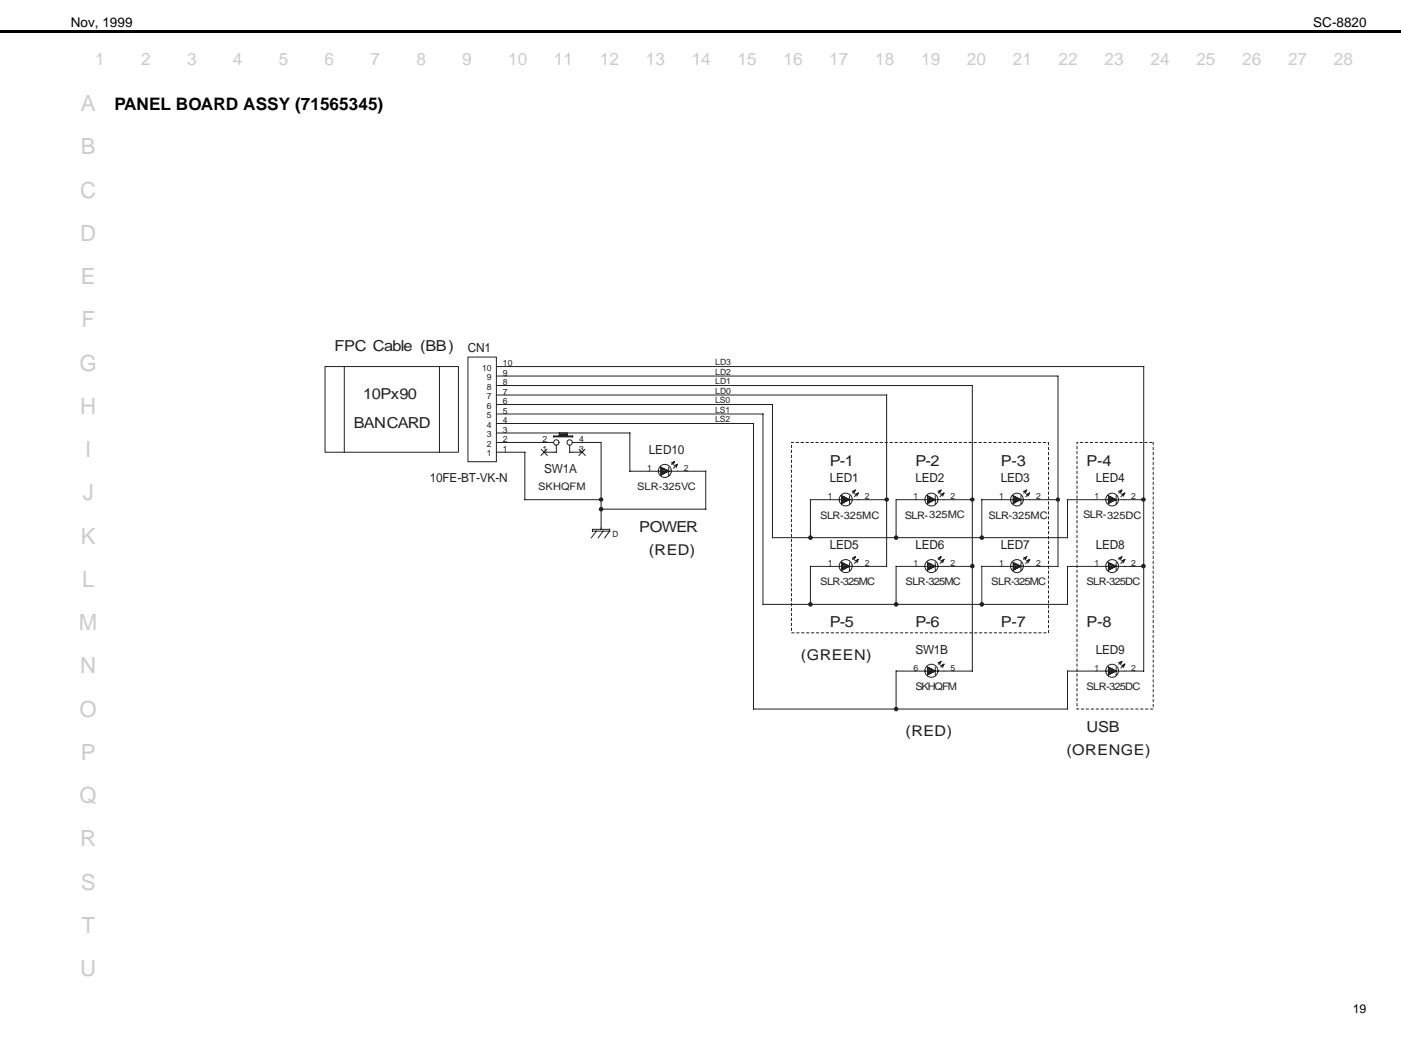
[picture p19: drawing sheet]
<svg xmlns="http://www.w3.org/2000/svg" width="400mm" height="297mm" viewBox="0 0 400 297" stroke-linecap="round" stroke-linejoin="round" font-family="sans-serif">
<defs><g id="words">
<g font-size="6.3" fill="#ccc">
<text x="23.1" y="31.8">A</text>
<text x="23.1" y="44.1">B</text>
<text x="22.9" y="56.4">C</text>
<text x="22.9" y="68.8">D</text>
<text x="23.1" y="81.1">E</text>
<text x="23.3" y="93.5">F</text>
<text x="22.7" y="105.9">G</text>
<text x="22.9" y="118.2">H</text>
<text x="24.3" y="130.5">I</text>
<text x="23.6" y="142.9">J</text>
<text x="23.1" y="155.2">K</text>
<text x="23.4" y="167.6">L</text>
<text x="22.5" y="179.9">M</text>
<text x="22.9" y="192.3">N</text>
<text x="22.7" y="204.6">O</text>
<text x="23.1" y="217">P</text>
<text x="22.7" y="229.3">Q</text>
<text x="22.9" y="241.7">R</text>
<text x="23.1" y="254">S</text>
<text x="23.3" y="266.3">T</text>
<text x="22.9" y="278.7">U</text>
</g>
<g font-size="4.9" fill="#ccc">
<text x="27.2" y="18.6">1</text>
<text x="40.3" y="18.6">2</text>
<text x="53.4" y="18.6">3</text>
<text x="66.5" y="18.6">4</text>
<text x="79.6" y="18.6">5</text>
<text x="92.7" y="18.6">6</text>
<text x="105.8" y="18.6">7</text>
<text x="118.9" y="18.6">8</text>
<text x="132" y="18.6">9</text>
<text x="145.1" y="18.6">10</text>
<text x="158.2" y="18.6">11</text>
<text x="171.3" y="18.6">12</text>
<text x="184.4" y="18.6">13</text>
<text x="197.5" y="18.6">14</text>
<text x="210.6" y="18.6">15</text>
<text x="223.7" y="18.6">16</text>
<text x="236.8" y="18.6">17</text>
<text x="249.9" y="18.6">18</text>
<text x="263" y="18.6">19</text>
<text x="276.1" y="18.6">20</text>
<text x="289.2" y="18.6">21</text>
<text x="302.3" y="18.6">22</text>
<text x="315.4" y="18.6">23</text>
<text x="328.5" y="18.6">24</text>
<text x="341.6" y="18.6">25</text>
<text x="354.7" y="18.6">26</text>
<text x="367.8" y="18.6">27</text>
<text x="380.9" y="18.6">28</text>
</g>
<text font-size="4.9" x="32.7" y="31.5">PANEL BOARD ASSY (71565345)</text>
<g font-size="4.3" fill="#231f20">
<text x="95.5" y="100.4">FPC Cable (BB)</text>
<text x="103.7" y="114">10Px90</text>
<text x="101" y="122.1">BANCARD</text>
<text x="236.9" y="133">P-1</text>
<text x="261.4" y="133">P-2</text>
<text x="285.8" y="133">P-3</text>
<text x="310.2" y="133">P-4</text>
<text x="182.6" y="152">POWER</text>
<text x="236.9" y="179.2">P-5</text>
<text x="261.4" y="179.2">P-6</text>
<text x="285.8" y="179.2">P-7</text>
<text x="310.2" y="179.2">P-8</text>
<text x="310.2" y="209.1">USB</text>
</g>
<g font-size="4.2" fill="#231f20">
<text x="185.3" y="158.4">(RED)</text>
<text x="228.7" y="188.4">(GREEN)</text>
<text x="258.6" y="210.1">(RED)</text>
<text x="304.5" y="215.7">(ORENGE)</text>
</g>
<g font-size="3.9">
<text x="20.2" y="7.6">Nov, 1999</text>
<text x="374.9" y="7.6">SC-8820</text>
</g>
<g font-size="3.6" fill="#231f20">
<text x="133.6" y="100.5">CN1</text>
<text x="185.3" y="129.6">LED10</text>
<text x="122.7" y="137.8">10FE-BT-VK-N</text>
<text x="155.4" y="135.1">SW1A</text>
<text x="236.9" y="137.8">LED1</text>
<text x="261.4" y="137.8">LED2</text>
<text x="285.8" y="137.8">LED3</text>
<text x="312.9" y="137.8">LED4</text>
<text x="236.9" y="156.7">LED5</text>
<text x="261.4" y="156.7">LED6</text>
<text x="285.8" y="156.7">LED7</text>
<text x="312.9" y="156.7">LED8</text>
<text x="261.4" y="186.7">SW1B</text>
<text x="312.9" y="186.7">LED9</text>
</g>
<text font-size="3.5" x="386.3" y="289.4">19</text>
<g font-size="3" fill="#231f20">
<text x="153.7" y="140">SKHQFM</text>
<text x="181.9" y="139.9">SLR-325VC</text>
<text x="234.2" y="148.1">SLR-325MC</text>
<text x="258.4" y="148.1">SLR-325MC</text>
<text x="282.3" y="148.1">SLR-325MC</text>
<text x="309.2" y="148">SLR-325DC</text>
<text x="234.2" y="167.2">SLR-325MC</text>
<text x="258.6" y="167.2">SLR-325MC</text>
<text x="283.1" y="167.2">SLR-325MC</text>
<text x="310.2" y="167.2">SLR-325DC</text>
<text x="261.4" y="197">SKHQFM</text>
<text x="310.2" y="197">SLR-325DC</text>
</g>
<g font-size="2.5" fill="#231f20">
<text x="137.7" y="105.9">10</text>
<text x="143.6" y="107.3">9</text>
<text x="143.6" y="104.6">10</text>
<text x="204.2" y="107">LD2</text>
<text x="204.2" y="104.2">LD3</text>
<text x="139" y="114">7</text>
<text x="139" y="111.3">8</text>
<text x="139" y="108.6">9</text>
<text x="143.6" y="112.7">7</text>
<text x="143.6" y="110">8</text>
<text x="204.2" y="112.4">LD0</text>
<text x="204.2" y="109.7">LD1</text>
<text x="139" y="119.4">5</text>
<text x="139" y="116.7">6</text>
<text x="143.6" y="118.1">5</text>
<text x="143.6" y="115.4">6</text>
<text x="204.2" y="115.1">LS0</text>
<text x="204.2" y="117.8">LS1</text>
<text x="139" y="124.8">3</text>
<text x="139" y="122.1">4</text>
<text x="143.6" y="123.6">3</text>
<text x="143.6" y="120.8">4</text>
<text x="204.2" y="120.5">LS2</text>
<text x="139" y="130.3">1</text>
<text x="139" y="127.5">2</text>
<text x="143.6" y="129.1">1</text>
<text x="143.6" y="126.3">2</text>
<text x="154.9" y="129.1">1</text>
<text x="154.9" y="126.3">2</text>
<text x="165.4" y="126.3">4</text>
<text x="165.4" y="129.1">3</text>
<text x="184.8" y="134.5">1</text>
<text x="195.3" y="134.5">2</text>
<text x="236.4" y="142.6">1</text>
<text x="246.9" y="142.6">2</text>
<text x="260.9" y="142.6">1</text>
<text x="271.4" y="142.6">2</text>
<text x="285.3" y="142.6">1</text>
<text x="295.8" y="142.6">2</text>
<text x="312.5" y="142.6">1</text>
<text x="323" y="142.6">2</text>
<text x="174.9" y="153.4">D</text>
<text x="236.4" y="161.7">1</text>
<text x="246.9" y="161.7">2</text>
<text x="260.9" y="161.7">1</text>
<text x="271.4" y="161.7">2</text>
<text x="285.3" y="161.7">1</text>
<text x="295.8" y="161.7">2</text>
<text x="312.5" y="161.7">1</text>
<text x="323" y="161.7">2</text>
<text x="260.9" y="191.5">6</text>
<text x="271.4" y="191.5">5</text>
<text x="312.5" y="191.5">1</text>
<text x="323" y="191.5">2</text>
</g>
</g></defs>
<path d="M-.1 8.7h400.2v.7h-400.2z" fill="#000"/>
<path d="M92.5 96.2h237.1v120.6h-237.1z" fill="#fff"/>
<g fill="none" stroke="#231f20" stroke-width=".29">
<path d="M92.8 104.7h38.1v24.4h-38.1zM98.3 104.7v24.5M125.5 104.7v24.5M133.6 102h8.1v29.8h-8.1zM141.7 118.2h76.2M141.7 115.5h79M141.7 112.8h111.6M141.7 110.1h136M141.7 107.4h160.4v54.4M141.7 104.7h185M217.9 118.2v54.5M220.6 115.5v38.1"/>
<path d="M253.2 112.8v49M277.6 110.1v81.6M326.6 104.7v87M141.7 129.1h8.3M141.7 123.6h38.2M141.7 126.3h16.4M141.7 120.9h73.5M149.9 129.1v13.7M154.5 128.3l1.8 1.8M155.4 129.1h3.5M156.2 128.3l-1.8 1.8M158 124.7h5.5"/>
<path d="M158.8 127.1v2M159.7 123.6v.9M159.7 124.2h2.3M159.7 124h2.3M161.9 123.6v1M162.7 129.1h3.5M162.7 127.2v2M163.5 124.5v.3M163.5 126.3h8.1M163.6 124.5h-5.5v.3M165.4 128.3l1.7 1.8M167.1 128.3l-1.8 1.8"/>
<path d="M171.6 126.3v24.9M179.8 134.6h21.7M179.8 123.6v11M188.7 133.4l2.2 1.2M188.7 133.5v2.2M188.7 133.7h.7M188.7 134h1.2M188.7 134.2h1.8M188.7 134.8h1.8M188.7 135.1h1.2M188.7 135.3h.7M190.9 133.5v2.2"/>
<path d="M191 134.5l-2.3 1.2M191.7 132.2l.8-.4-.3 .9M192.5 133l.9-.4-.3 .9M192.6 131.8l-.8 .8M193.5 132.5l-1.2 1.2M201.5 134.5v10.9M215.2 120.9v81.6M244.3 139.9l-.9 .9M268.8 139.9l-.9 .9M293.2 139.9l-.9 .9M320.4 139.9l-.9 .9M149.9 142.7h21.8"/>
<path d="M169.1 151.2h5M169.2 151.7h5M169.2 151.2v.5M170.3 151.7l-1.5 1.9M171.6 145.4h30M172.2 151.7l-1.4 1.9M174.1 151.1v.6l-1.4 1.9M220.6 153.5h84.2M231.4 142.7h21.9M231.4 142.6v10.9M240.3 141.5l2.3 1.2M240.4 141.6v2.3"/>
<path d="M240.4 141.8h.7M240.4 142.2h1.2M240.4 142.4h1.8M240.4 142.9h1.8M240.4 143.2h1.2M240.4 143.5h.7M242.6 141.6v2.3M242.7 142.6l-2.3 1.2M243.4 140.3l.8-.3-.3 .9M243.4 159.4l.8-.4-.3 .9M244.1 141.2l.9-.4-.3 .9M244.3 158.9l-.9 .9"/>
<path d="M245.1 140.7l-1.2 1.1M245.1 159.7l-1.2 1.2M255.9 142.7h21.8M255.9 142.6v10.9M264.8 141.5l2.3 1.2M264.9 141.8h.6M264.9 142.2h1.1M264.9 142.4h1.7M264.9 142.9h1.7M264.9 143.2h1.1M264.9 143.5h.6M264.9 141.6v2.3"/>
<path d="M267.1 141.6v2.3M267.1 142.6l-2.2 1.2M267.8 140.3l.9-.3-.4 .9M267.8 159.4l.9-.4-.4 .9M268.6 141.2l.9-.4-.3 .9M268.8 158.9l-.9 .9M269.6 140.7l-1.2 1.1M269.6 159.7l-1.2 1.2M280.4 142.7h21.8M280.4 142.6v10.9M289.2 141.5l2.3 1.2M289.3 141.8h.7"/>
<path d="M289.3 142.2h1.2M289.3 142.4h1.7M289.3 142.9h1.7M289.3 143.2h1.2M289.3 143.5h.7M289.3 141.6v2.3M291.5 141.6v2.3M291.6 142.6l-2.3 1.2M292.2 140.3l.9-.3-.3 .9M292.2 159.4l.9-.4-.3 .9M293.1 141.2l.9-.4-.4 .9M293.2 158.9l-.9 .9"/>
<path d="M294.1 140.7l-1.2 1.1M294.1 159.7l-1.2 1.2M304.7 142.7h22M304.8 142.7v10.9M316.4 141.5l2.3 1.2M316.5 141.8h.7M316.5 142.2h1.2M316.5 142.4h1.7M316.5 142.9h1.7M316.5 143.2h1.2M316.5 143.5h.7M316.5 141.6v2.3"/>
<path d="M318.7 141.6v2.3M318.8 142.6l-2.3 1.2M319.4 140.3l.9-.3-.3 .9M319.4 159.4l.9-.4-.3 .9M320.2 141.2l1-.4-.5 .9M320.4 158.9l-.9 .9M321.2 140.7l-1.1 1.1M321.2 159.7l-1.1 1.2M217.9 172.6h86.9M231.4 161.7h21.8M231.4 161.7v10.9M240.3 160.6l2.3 1.1"/>
<path d="M240.4 160.6v2.3M240.4 160.9h.7M240.4 161.1h1.2M240.4 161.4h1.8M240.4 162h1.8M240.4 162.2h1.2M240.4 162.5h.7M242.6 160.6v2.3M242.7 161.7l-2.3 1.1M244.1 160.1l.9-.3-.3 .9M255.9 161.7h21.7M255.9 161.7v10.9"/>
<path d="M264.8 160.6l2.3 1.1M264.9 160.9h.6M264.9 161.1h1.1M264.9 161.4h1.7M264.9 162h1.7M264.9 162.2h1.1M264.9 162.5h.6M264.9 160.6v2.3M267.1 160.6v2.3M267.1 161.7l-2.2 1.1M268.6 160.1l.9-.3-.3 .9M280.4 161.7h21.7"/>
<path d="M280.4 161.7v10.9M289.2 160.6l2.3 1.1M289.3 160.9h.7M289.3 161.1h1.2M289.3 161.4h1.7M289.3 162h1.7M289.3 162.2h1.2M289.3 162.5h.7M289.3 160.6v2.3M291.5 160.6v2.3M291.6 161.7l-2.3 1.1M293.1 160.1l.9-.3-.4 .9"/>
<path d="M304.7 161.7h21.9M304.8 161.7v11M316.4 160.6l2.3 1.1M316.5 160.6v2.3M316.5 160.9h.7M316.5 161.1h1.2M316.5 161.4h1.7M316.5 162h1.7M316.5 162.2h1.2M316.5 162.5h.7M318.7 160.6v2.3M318.8 161.7l-2.3 1.1"/>
<path d="M320.2 160.1l1-.3-.5 .9M255.9 191.6h21.7M255.9 191.5v11M264.8 190.4l2.3 1.2M264.9 190.8h.6M264.9 191h1.1M264.9 191.4h1.7M264.9 191.9h1.7M264.9 192.1h1.1M264.9 192.4h.6M264.9 190.5v2.3M267.1 190.5v2.3"/>
<path d="M267.1 191.5l-2.2 1.2M267.8 189.3l.9-.4-.4 .9M268.6 190.1l.9-.4-.3 .9M268.8 188.8l-.9 .9M269.6 189.6l-.9 .9M304.8 191.6h21.8M304.8 191.5v11h-89.6M316.4 190.4l2.3 1.2M316.5 190.5v2.3M316.5 190.8h.7M316.5 191h1.2M316.5 191.4h1.7"/>
<path d="M316.5 191.9h1.7M316.5 192.1h1.2M316.5 192.4h.7M318.7 190.5v2.3M318.8 191.5l-2.3 1.2M319.4 189.3l.9-.4-.3 .9M320.2 190.1l1-.4-.5 .9M320.4 188.8l-.9 .9M321.2 189.6l-1.1 1.2"/>
<circle cx="158.8" cy="126.3" r=".76"/>
<circle cx="162.7" cy="126.3" r=".76"/>
<circle cx="189.8" cy="134.5" r="1.86"/>
<circle cx="241.5" cy="142.6" r="1.84"/>
<circle cx="266" cy="142.6" r="1.84"/>
<circle cx="290.4" cy="142.6" r="1.82"/>
<circle cx="317.6" cy="142.6" r="1.82"/>
<circle cx="241.5" cy="161.7" r="1.86"/>
<circle cx="266" cy="161.7" r="1.86"/>
<circle cx="290.4" cy="161.7" r="1.84"/>
<circle cx="317.5" cy="161.7" r="1.84"/>
<circle cx="266" cy="191.5" r="1.86"/>
<circle cx="317.5" cy="191.5" r="1.84"/>
</g>
<path d="M226 126.3h73.4v54.4h-73.4zM307.5 126.3h21.8v76.2h-21.8z" fill="none" stroke="#231f20" stroke-width=".29" stroke-dasharray=".7 .7"/>
<g fill="#231f20" stroke="#231f20" stroke-width=".29">
<circle cx="280.4" cy="153.5" r=".51"/>
<circle cx="231.4" cy="153.5" r=".51"/>
<circle cx="255.9" cy="153.5" r=".51"/>
<circle cx="280.4" cy="172.6" r=".51"/>
<circle cx="231.4" cy="172.6" r=".51"/>
<circle cx="255.9" cy="172.6" r=".51"/>
<circle cx="302.1" cy="142.6" r=".47"/>
<circle cx="253.2" cy="142.6" r=".49"/>
<circle cx="277.7" cy="142.6" r=".49"/>
<circle cx="326.5" cy="142.6" r=".49"/>
<circle cx="255.9" cy="202.5" r=".51"/>
<circle cx="326.5" cy="161.7" r=".51"/>
<circle cx="277.6" cy="161.7" r=".51"/>
<circle cx="171.6" cy="145.4" r=".51"/>
<circle cx="171.7" cy="142.6" r=".49"/>
</g>
<use href="#words"/>
</svg>
